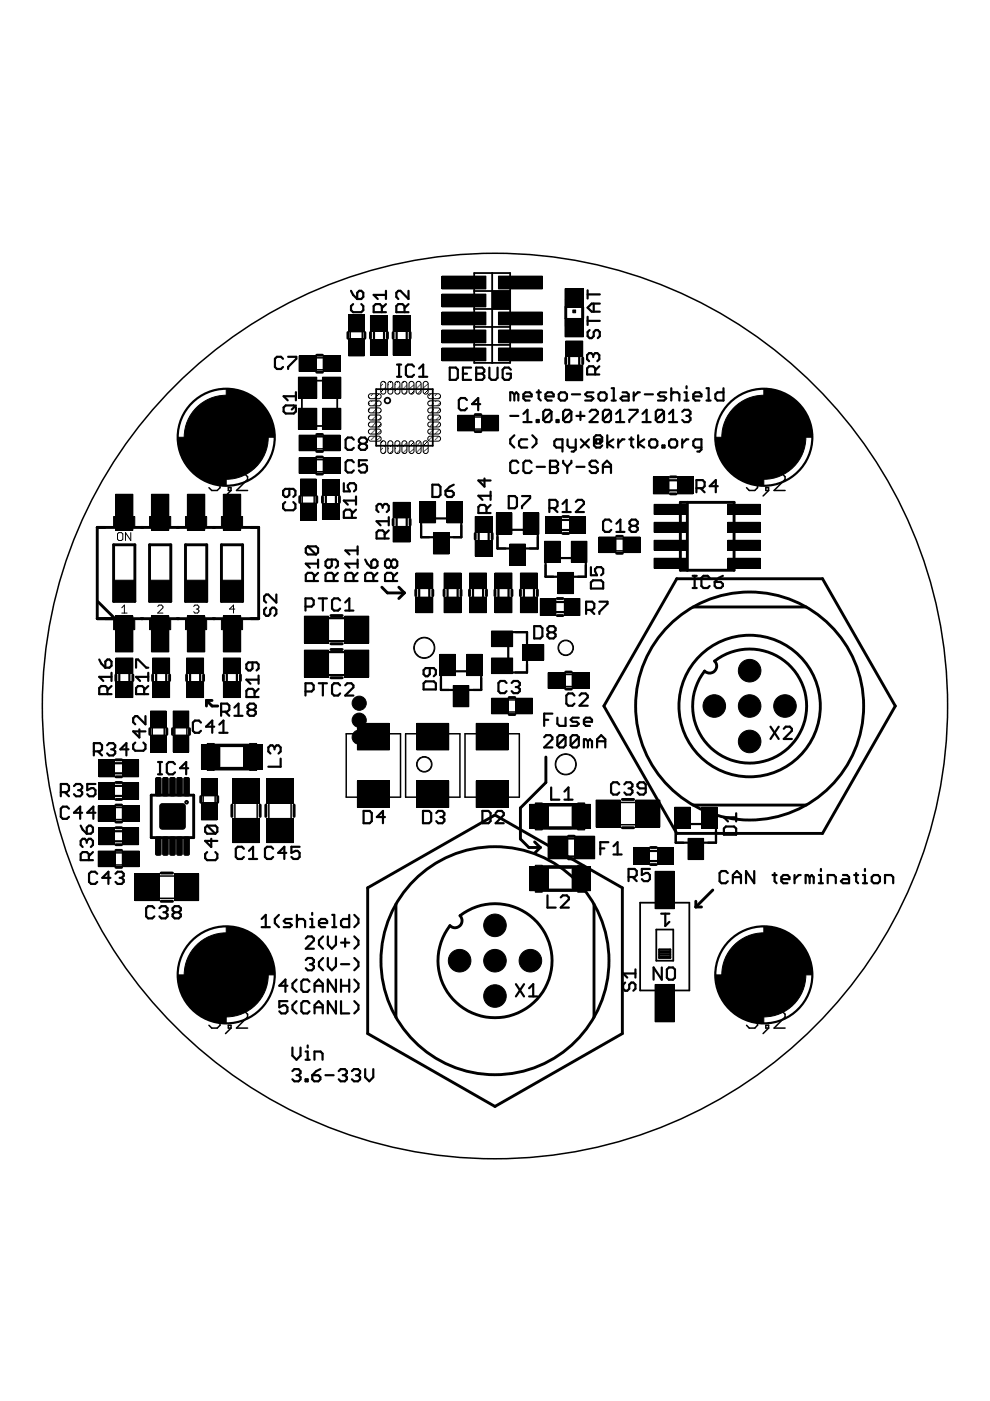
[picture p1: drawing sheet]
<svg xmlns="http://www.w3.org/2000/svg" width="210mm" height="297mm" viewBox="0 0 210 297" stroke-linecap="round" stroke-linejoin="round" font-family="sans-serif">
<g fill="#000" stroke="#000" stroke-width=".21">
<path d="M37.8 92.7h7.4a2.71 2.71 0 0 0 2.8 2.8v7.4a10.2 10.2 0 0 1-10.2-10.2z" fill-rule="evenodd"/>
<path d="M48 82.5a10.2 10.2 0 0 1 10.2 10.2h-7.5a2.75 2.75 0 0 0-2.7-2.7z" fill-rule="evenodd"/>
<path d="M78.4 83.6l1.9-.1a.53 .53 0 0 1 .5 .5 .53 .53 0 0 1-.5 .5h-1.7a.53 .53 0 0 1-.5-.4 .53 .53 0 0 1 .3-.5z" fill-rule="evenodd"/>
<path d="M78.4 85.1l1.9-.1a.53 .53 0 0 1 .5 .5 .53 .53 0 0 1-.5 .5h-1.7a.53 .53 0 0 1-.5-.4 .53 .53 0 0 1 .3-.5z" fill-rule="evenodd"/>
<path d="M78.4 86.6l1.9-.1a.53 .53 0 0 1 .5 .5 .53 .53 0 0 1-.5 .5h-1.7a.53 .53 0 0 1-.5-.4 .53 .53 0 0 1 .3-.5z" fill-rule="evenodd"/>
<path d="M78.4 88.1l1.9-.1a.53 .53 0 0 1 .5 .5 .53 .53 0 0 1-.5 .5h-1.7a.53 .53 0 0 1-.5-.3 .53 .53 0 0 1 .3-.6z" fill-rule="evenodd"/>
<path d="M78.4 89.5h1.9a.53 .53 0 0 1 .5 .5 .53 .53 0 0 1-.5 .5h-1.7a.53 .53 0 0 1-.5-.4 .53 .53 0 0 1 .3-.6z" fill-rule="evenodd"/>
<path d="M78.4 91h1.9a.53 .53 0 0 1 .5 .5 .53 .53 0 0 1-.5 .5h-1.7a.53 .53 0 0 1-.5-.4 .53 .53 0 0 1 .3-.6z" fill-rule="evenodd"/>
<path d="M78.4 92.5h1.9a.53 .53 0 0 1 .5 .5 .53 .53 0 0 1-.5 .5h-1.7a.53 .53 0 0 1-.5-.4 .53 .53 0 0 1 .3-.6z" fill-rule="evenodd"/>
<path d="M80.8 93.7a.53 .53 0 0 1 .6-.2 .53 .53 0 0 1 .4 .5v1.6a.53 .53 0 0 1-.5 .6 .53 .53 0 0 1-.6-.6z" fill-rule="evenodd"/>
<path d="M80.8 81.1a.53 .53 0 0 1 .6-.2 .53 .53 0 0 1 .4 .5v1.7a.53 .53 0 0 1-.5 .5 .53 .53 0 0 1-.6-.5z" fill-rule="evenodd"/>
<path d="M82.3 93.7a.53 .53 0 0 1 .6-.2 .53 .53 0 0 1 .4 .5v1.6a.53 .53 0 0 1-.5 .6 .53 .53 0 0 1-.6-.6z" fill-rule="evenodd"/>
<path d="M82.3 81.1a.53 .53 0 0 1 .6-.2 .53 .53 0 0 1 .4 .5v1.7a.53 .53 0 0 1-.5 .5 .53 .53 0 0 1-.6-.5z" fill-rule="evenodd"/>
<path d="M83.8 93.7a.53 .53 0 0 1 .6-.2 .53 .53 0 0 1 .4 .5v1.6a.53 .53 0 0 1-.5 .6 .53 .53 0 0 1-.6-.6z" fill-rule="evenodd"/>
<path d="M83.8 81.1a.53 .53 0 0 1 .6-.2 .53 .53 0 0 1 .4 .5v1.7a.53 .53 0 0 1-.5 .5 .53 .53 0 0 1-.6-.5z" fill-rule="evenodd"/>
<path d="M85.3 93.7a.53 .53 0 0 1 .6-.2 .53 .53 0 0 1 .4 .5v1.6a.53 .53 0 0 1-.6 .6 .53 .53 0 0 1-.5-.6z" fill-rule="evenodd"/>
<path d="M85.3 81.1a.53 .53 0 0 1 .6-.2 .53 .53 0 0 1 .4 .5v1.7a.53 .53 0 0 1-.6 .5 .53 .53 0 0 1-.5-.5z" fill-rule="evenodd"/>
<path d="M86.8 93.7a.53 .53 0 0 1 .6-.2 .53 .53 0 0 1 .4 .5v1.6a.53 .53 0 0 1-.6 .6 .53 .53 0 0 1-.5-.6z" fill-rule="evenodd"/>
<path d="M86.8 81.1a.53 .53 0 0 1 .6-.2 .53 .53 0 0 1 .4 .5v1.7a.53 .53 0 0 1-.6 .5 .53 .53 0 0 1-.5-.5z" fill-rule="evenodd"/>
<path d="M88.3 93.7a.53 .53 0 0 1 .6-.2 .53 .53 0 0 1 .4 .5v1.6a.53 .53 0 0 1-.5 .6 .53 .53 0 0 1-.6-.6z" fill-rule="evenodd"/>
<path d="M88.3 81.1a.53 .53 0 0 1 .6-.2 .53 .53 0 0 1 .4 .5v1.7a.53 .53 0 0 1-.5 .5 .53 .53 0 0 1-.6-.5z" fill-rule="evenodd"/>
<path d="M89.8 93.7a.53 .53 0 0 1 .6-.2 .53 .53 0 0 1 .4 .5v1.6a.53 .53 0 0 1-.5 .6 .53 .53 0 0 1-.6-.6z" fill-rule="evenodd"/>
<path d="M89.8 81.1a.53 .53 0 0 1 .6-.2 .53 .53 0 0 1 .4 .5v1.7a.53 .53 0 0 1-.5 .5 .53 .53 0 0 1-.6-.5z" fill-rule="evenodd"/>
<path d="M91 92.5h1.9a.53 .53 0 0 1 .5 .5 .53 .53 0 0 1-.5 .5h-1.7a.53 .53 0 0 1-.5-.4 .53 .53 0 0 1 .3-.6z" fill-rule="evenodd"/>
<path d="M91 91h1.9a.53 .53 0 0 1 .5 .5 .53 .53 0 0 1-.5 .5h-1.7a.53 .53 0 0 1-.5-.4 .53 .53 0 0 1 .3-.6z" fill-rule="evenodd"/>
<path d="M91 89.5h1.9a.53 .53 0 0 1 .5 .5 .53 .53 0 0 1-.5 .5h-1.7a.53 .53 0 0 1-.5-.4 .53 .53 0 0 1 .3-.6z" fill-rule="evenodd"/>
<path d="M91 88.1l1.9-.1a.53 .53 0 0 1 .5 .5 .53 .53 0 0 1-.5 .5h-1.7a.53 .53 0 0 1-.5-.3 .53 .53 0 0 1 .3-.6z" fill-rule="evenodd"/>
<path d="M91 86.6l1.9-.1a.53 .53 0 0 1 .5 .5 .53 .53 0 0 1-.5 .5h-1.7a.53 .53 0 0 1-.5-.4 .53 .53 0 0 1 .3-.5z" fill-rule="evenodd"/>
<path d="M91 85.1l1.9-.1a.53 .53 0 0 1 .5 .5 .53 .53 0 0 1-.5 .5h-1.7a.53 .53 0 0 1-.5-.4 .53 .53 0 0 1 .3-.5z" fill-rule="evenodd"/>
<path d="M91 83.6l1.9-.1a.53 .53 0 0 1 .5 .5 .53 .53 0 0 1-.5 .5h-1.7a.53 .53 0 0 1-.5-.4 .53 .53 0 0 1 .3-.5z" fill-rule="evenodd"/>
<path d="M151.7 92.7h7.5a2.75 2.75 0 0 0 2.7 2.8v7.4a10.2 10.2 0 0 1-10.2-10.2z" fill-rule="evenodd"/>
<path d="M161.9 82.5a10.2 10.2 0 0 1 10.2 10.2h-7.4a2.75 2.75 0 0 0-2.8-2.7z" fill-rule="evenodd"/>
<path d="M33 165l.9-.2 .3 .3v3.3l-.3 .3h-.8l-.1-.3z" fill-rule="evenodd"/>
<path d="M33 177.6l.9-.2 .3 .3v3.3l-.3 .3h-.8l-.1-.3z" fill-rule="evenodd"/>
<path d="M34.1 170.5l4.6-.1 .5 .3 .1 4.6-.3 .4-4.6 .1-.5-.3v-4.6z" fill-rule="evenodd"/>
<path d="M34.5 165l.9-.2 .3 .3v3.3l-.3 .3h-.8l-.1-.3z" fill-rule="evenodd"/>
<path d="M34.5 177.6l.9-.2 .3 .3v3.3l-.3 .3h-.8l-.1-.3z" fill-rule="evenodd"/>
<path d="M36 165l.9-.2 .3 .3v3.3l-.3 .3h-.8l-.1-.3z" fill-rule="evenodd"/>
<path d="M36 177.6l.9-.2 .3 .3v3.3l-.3 .3h-.8l-.1-.3z" fill-rule="evenodd"/>
<path d="M37.5 165l.9-.2 .3 .3v3.3l-.3 .3h-.8l-.1-.3z" fill-rule="evenodd"/>
<path d="M37.5 177.6l.9-.2 .3 .3v3.3l-.3 .3h-.8l-.1-.3z" fill-rule="evenodd"/>
<path d="M39 165l.9-.2 .3 .3v3.3l-.3 .3h-.8l-.1-.3z" fill-rule="evenodd"/>
<path d="M39 177.6l.9-.2 .3 .3v3.3l-.3 .3h-.8l-.1-.3z" fill-rule="evenodd"/>
<path d="M37.8 206.7h7.4a2.71 2.71 0 0 0 2.8 2.7v7.5a10.2 10.2 0 0 1-10.2-10.2z" fill-rule="evenodd"/>
<path d="M48 196.5a10.2 10.2 0 0 1 10.2 10.2h-7.5a2.75 2.75 0 0 0-2.7-2.8z" fill-rule="evenodd"/>
<path d="M151.7 206.7h7.5a2.75 2.75 0 0 0 2.7 2.7v7.5a10.2 10.2 0 0 1-10.2-10.2z" fill-rule="evenodd"/>
<path d="M161.9 196.5a10.2 10.2 0 0 1 10.2 10.2h-7.4a2.75 2.75 0 0 0-2.8-2.8z" fill-rule="evenodd"/>
<circle cx="48" cy="92.7" r="8.9"/>
<circle cx="161.9" cy="92.7" r="8.9"/>
<circle cx="90" cy="137.4" r="2.24"/>
<circle cx="120" cy="137.4" r="1.65"/>
<circle cx="76.2" cy="149.1" r="1.5"/>
<circle cx="76.2" cy="156.3" r="1.5"/>
<circle cx="76.2" cy="152.7" r="1.5"/>
<circle cx="151.4" cy="149.7" r="2.39"/>
<circle cx="158.9" cy="149.7" r="2.39"/>
<circle cx="158.9" cy="157.2" r="2.39"/>
<circle cx="158.9" cy="142.2" r="2.39"/>
<circle cx="166.4" cy="149.7" r="2.39"/>
<circle cx="90" cy="162.1" r="1.65"/>
<circle cx="120" cy="162.1" r="2.24"/>
<circle cx="104.9" cy="196.2" r="2.39"/>
<circle cx="48" cy="206.7" r="8.9"/>
<circle cx="97.5" cy="203.7" r="2.39"/>
<circle cx="104.9" cy="211.2" r="2.39"/>
<circle cx="104.9" cy="203.7" r="2.39"/>
<circle cx="112.5" cy="203.7" r="2.39"/>
<circle cx="161.9" cy="206.7" r="8.9"/>
</g>
<g fill="#000" stroke="#000" stroke-width=".21">
<path d="M93.7 58.5h9.3v2.8h-9.3zM105.7 58.5h9.3v2.8h-9.3zM63.3 80h3.9v4.5h-3.9zM63.4 75.5h3.6v3.3h-3.6zM65.3 75.7h1.5v2.8h-1.5zM68.4 80h3.9v4.5h-3.9zM68.5 75.5h3.6v3.3h-3.6zM68.8 75.7h1.5v2.8h-1.5zM73.9 71.9h3.3v3.6h-3.3zM73.9 66.8h3.3v3.6h-3.3zM74.1 72.1h2.9v1.5h-2.9zM74.1 68.6h2.9v1.5h-2.9z"/>
<path d="M78.5 72h3.6v3.3h-3.6zM78.5 66.9h3.6v3.3h-3.6zM79.1 68.6h2.5v1.2h-2.5zM79.1 72.4h2.5v1.2h-2.5zM83.4 66.9h3.6v3.3h-3.6zM83.4 72h3.6v3.3h-3.6zM83.9 72.4h2.5v1.2h-2.5zM83.9 68.6h2.5v1.2h-2.5zM93.7 73.8h9.3v2.7h-9.3zM93.7 70h9.3v2.7h-9.3zM93.7 66.2h9.3v2.7h-9.3zM93.7 62.4h9.3v2.7h-9.3z"/>
<path d="M104.4 61.7h3.8v3.8h-3.8zM105.7 73.8h9.3v2.7h-9.3zM105.7 70h9.3v2.7h-9.3zM105.7 66.2h9.3v2.7h-9.3zM119.8 61.2h3.9v3.9h-3.9zM119.8 67.5h3.9v3.9h-3.9zM119.9 67.8h.9v1.5h-.9zM119.9 63.3h.9v.2h-.9zM120 77.4h3.5v3.3h-3.5zM120 72.3h3.5v3.3h-3.5zM120 63.9h.8v.9h-.8zM120.5 74h2.5v1.2h-2.5z"/>
<path d="M120.5 77.8h2.5v1.2h-2.5zM120.8 64.1h.4v.7h-.4zM120.8 67.8h.4v.8h-.4zM121.2 64.3h1.1v.5h-1.1zM121.2 67.8h1.1v.5h-1.1zM121.5 65.7h.5v.6h-.5zM122.3 64.1h.4v.7h-.4zM122.3 67.8h.4v.8h-.4zM122.6 63.3h1v1.5h-1zM122.6 67.8h1v1.5h-1zM63.3 86.6h3.9v4.5h-3.9zM63.4 97h3.6v3.4h-3.6z"/>
<path d="M63.4 92.3h3.6v3.3h-3.6zM65.3 92.5h1.4v2.8h-1.4zM65.3 97.3h1.5v2.8h-1.5zM68.4 86.6h3.9v4.5h-3.9zM68.5 97h3.6v3.4h-3.6zM68.5 92.3h3.6v3.3h-3.6zM68.7 92.5h1.5v2.8h-1.5zM68.8 97.3h1.5v2.8h-1.5zM97 88.1h3.6v3.3h-3.6zM98.8 88.3h1.5v2.8h-1.5zM102.1 88.1h3.6v3.3h-3.6zM102.4 88.3h1.4v2.8h-1.4z"/>
<path d="M24.1 109.5h4.5v2.3h-4.5zM24.5 104.8h3.7v7.6h-3.7zM25.6 106.7h1.5v2.8h-1.5zM31.7 109.5h4.5v2.3h-4.5zM32.1 104.8h3.7v7.6h-3.7zM33.2 106.7h1.5v2.8h-1.5zM39.3 109.5h4.5v2.3h-4.5zM39.7 104.8h3.7v7.6h-3.7zM40.8 106.7h1.5v2.8h-1.5zM46.9 109.5h4.5v2.3h-4.5zM47.3 104.8h3.7v7.6h-3.7zM48.5 106.7h1.4v2.8h-1.4z"/>
<path d="M63.7 106.7h3.3v3.6h-3.3zM63.7 101.6h3.3v3.6h-3.3zM63.9 106.9h2.9v1.5h-2.9zM63.9 103.4h2.9v1.5h-2.9zM68.4 106.8h3.6v3.3h-3.6zM68.4 101.7h3.6v3.3h-3.6zM68.9 103.4h2.6v1.2h-2.6zM68.9 107.2h2.6v1.2h-2.6zM83.4 111.6h3.6v3.3h-3.6zM83.4 106.5h3.6v3.3h-3.6zM83.9 108.2h2.5v1.2h-2.5zM83.9 112h2.5v1.2h-2.5z"/>
<path d="M89 106.4h3.4v4.4h-3.4zM90.1 108h1.3v1.8h-1.3zM91.9 113h3.3v4.5h-3.3zM92.9 114h1.3v1.8h-1.3zM94.7 106.4h3.3v4.4h-3.3zM95.7 108h1.3v1.8h-1.3zM100.8 114.6h3.6v3.3h-3.6zM100.8 109.5h3.6v3.3h-3.6zM101.3 111.2h2.5v1.2h-2.5zM101.3 115h2.5v1.2h-2.5zM105.2 108.8h3.3v4.4h-3.3zM106.3 110.4h1.3v1.8h-1.3z"/>
<path d="M108.1 115.4h3.3v4.4h-3.3zM109.1 116.4h1.3v1.8h-1.3zM111 108.8h3.3v4.4h-3.3zM111.9 110.4h1.3v1.8h-1.3zM115.4 114.8h3.3v4.5h-3.3zM115.7 109.5h3.3v3.6h-3.3zM116.5 116.4h1.3v1.8h-1.3zM117.4 110h1.3v2.6h-1.3zM120.8 109.5h3.3v3.6h-3.3zM121.1 114.8h3.3v4.5h-3.3zM121.2 110h1.3v2.6h-1.3zM122.1 116.4h1.3v1.8h-1.3z"/>
<path d="M127 113.9h3.6v3.3h-3.6zM128.9 114.1h1.4v2.8h-1.4zM132.1 113.9h3.6v3.3h-3.6zM132.4 114.1h1.5v2.8h-1.5zM138.5 101.1h3.3v3.6h-3.3zM138.7 110.7h6.9v2.2h-6.9zM138.7 106.9h6.9v2.2h-6.9zM138.7 114.6h6.9v2.1h-6.9zM138.7 118.4h6.9v2.1h-6.9zM140.2 101.6h1.3v2.6h-1.3zM140.6 107.3h3.3v1.4h-3.3zM140.6 111.1h3.3v1.4h-3.3z"/>
<path d="M140.6 114.9h3.3v1.5h-3.3zM140.6 118.7h3.3v1.5h-3.3zM143.6 101.1h3.3v3.6h-3.3zM144 101.6h1.3v2.6h-1.3zM154.3 110.7h6.9v2.2h-6.9zM154.3 106.9h6.9v2.2h-6.9zM154.3 114.6h6.9v2.1h-6.9zM154.3 118.4h6.9v2.1h-6.9zM155.9 118.7h3.3v1.5h-3.3zM155.9 114.9h3.3v1.5h-3.3zM155.9 111.1h3.3v1.4h-3.3zM155.9 107.3h3.3v1.4h-3.3z"/>
<path d="M24.1 123h4.5v4.5h-4.5zM24.1 131.3h4.5v2.2h-4.5zM24.5 130.6h3.7v7.6h-3.7zM24.6 139.5h3.6v3.3h-3.6zM25.6 133.5h1.5v2.9h-1.5zM31.7 123h4.5v4.5h-4.5zM31.7 131.3h4.5v2.2h-4.5zM32.1 130.6h3.7v7.6h-3.7zM32.4 139.5h3.6v3.3h-3.6zM33.2 133.5h1.5v2.9h-1.5zM39.3 123h4.5v4.5h-4.5zM39.3 131.3h4.5v2.2h-4.5z"/>
<path d="M39.6 139.5h3.6v3.3h-3.6zM39.7 130.6h3.7v7.6h-3.7zM40.8 133.5h1.5v2.9h-1.5zM46.9 123h4.5v4.5h-4.5zM46.9 131.3h4.5v2.2h-4.5zM47.3 130.6h3.7v7.6h-3.7zM47.4 139.5h3.6v3.3h-3.6zM48.5 133.5h1.4v2.9h-1.4zM64.5 130.6h5.2v5.8h-5.2zM64.5 137.8h5.2v5.8h-5.2zM66.3 130.9h2.2v5.2h-2.2zM66.3 138.1h2.2v5.2h-2.2z"/>
<path d="M73.1 130.6h5.1v5.8h-5.1zM73.1 137.8h5.1v5.8h-5.1zM74.2 130.9h2.2v5.2h-2.2zM74.2 138.1h2.2v5.2h-2.2zM88.2 121.5h3.6v3.3h-3.6zM88.2 126.6h3.6v3.3h-3.6zM88.7 127h2.5v1.2h-2.5zM88.7 123.2h2.5v1.2h-2.5zM93.3 138.7h3.3v4.5h-3.3zM94.1 121.5h3.6v3.3h-3.6zM94.1 126.6h3.6v3.3h-3.6zM94.7 127h2.5v1.2h-2.5z"/>
<path d="M94.7 123.2h2.5v1.2h-2.5zM99 138.7h3.3v4.5h-3.3zM99.5 121.5h3.6v3.3h-3.6zM99.5 126.6h3.6v3.3h-3.6zM100.1 127h2.5v1.2h-2.5zM100.1 123.2h2.5v1.2h-2.5zM104.2 139.5h4.5v3.3h-4.5zM104.2 133.8h4.5v3.3h-4.5zM104.9 121.5h3.6v3.3h-3.6zM104.9 126.6h3.6v3.3h-3.6zM105.5 127h2.5v1.2h-2.5zM105.5 123.2h2.5v1.2h-2.5z"/>
<path d="M105.9 134.8h1.7v1.4h-1.7zM110.3 121.5h3.6v3.3h-3.6zM110.3 126.6h3.6v3.3h-3.6zM110.8 136.7h4.5v3.3h-4.5zM110.8 127h2.6v1.2h-2.6zM110.8 123.2h2.6v1.2h-2.6zM111.9 137.6h1.7v1.4h-1.7zM114.6 126.9h3.3v3.6h-3.3zM116.2 127.4h1.3v2.6h-1.3zM118.3 121.4h3.3v4.5h-3.3zM119.3 122.4h1.3v1.8h-1.3zM119.7 126.9h3.3v3.6h-3.3z"/>
<path d="M120 127.4h1.3v2.6h-1.3zM24.6 144.6h3.6v3.3h-3.6zM25.1 141.2h2.6v1.2h-2.6zM25.1 145h2.6v1.2h-2.6zM31.9 155.9h3.3v3.5h-3.3zM31.9 150.7h3.3v3.6h-3.3zM32.1 156.1h2.9v1.5h-2.9zM32.1 152.6h2.9v1.5h-2.9zM32.4 144.6h3.6v3.3h-3.6zM32.9 141.2h2.6v1.2h-2.6zM32.9 145h2.6v1.2h-2.6zM36.7 155.9h3.3v3.5h-3.3z"/>
<path d="M36.7 150.7h3.3v3.6h-3.3zM36.9 156.1h2.9v1.5h-2.9zM36.9 152.6h2.9v1.5h-2.9zM39.6 144.6h3.6v3.3h-3.6zM40.1 141.2h2.6v1.2h-2.6zM40.1 145h2.6v1.2h-2.6zM42.7 157.9h3.9v5.2h-3.9zM43.9 157.6h1.5v5.7h-1.5zM47.4 144.6h3.6v3.3h-3.6zM47.9 141.2h2.6v1.2h-2.6zM47.9 145h2.6v1.2h-2.6zM51.7 157.9h3.9v5.2h-3.9z"/>
<path d="M52.9 157.6h1.5v5.7h-1.5zM75.8 153.4h6.7v5.6h-6.7zM75.9 153.9h6.6v1.7h-6.6zM88.4 153.4h6.7v5.6h-6.7zM88.5 153.9h6.6v1.7h-6.6zM94.3 140.4h1.3v1.8h-1.3zM96.1 145.4h3.3v4.4h-3.3zM97.1 146.5h1.3v1.7h-1.3zM99.9 140.4h1.3v1.8h-1.3zM101 153.4h6.7v5.6h-6.7zM101 153.9h6.7v1.7h-6.7zM104.2 148h3.6v3.3h-3.6z"/>
<path d="M105.9 140.4h1.7v1.4h-1.7zM106 148.3h1.5v2.8h-1.5zM109.3 148h3.6v3.3h-3.6zM109.6 148.3h1.4v2.8h-1.4zM116.2 142.6h3.6v3.3h-3.6zM118 142.9h1.5v2.8h-1.5zM121.3 142.6h3.6v3.3h-3.6zM121.5 142.9h1.5v2.8h-1.5zM20.8 170.8h3.6v3.3h-3.6zM21 161.1h3.3v3.6h-3.3zM21 165.9h3.3v3.6h-3.3zM21 175.5h3.3v3.6h-3.3z"/>
<path d="M22.6 161.6h1.3v2.6h-1.3zM22.6 166.4h1.3v2.6h-1.3zM22.6 176h1.3v2.6h-1.3zM22.7 171.1h1.5v2.8h-1.5zM25.9 170.8h3.6v3.3h-3.6zM26.1 161.1h3.3v3.6h-3.3zM26.1 165.9h3.3v3.6h-3.3zM26.1 175.5h3.3v3.6h-3.3zM26.2 171.1h1.4v2.8h-1.4zM26.5 161.6h1.2v2.6h-1.2zM26.5 166.4h1.2v2.6h-1.2zM26.5 176h1.2v2.6h-1.2z"/>
<path d="M42.7 170.2h3.3v3.6h-3.3zM42.7 165.1h3.3v3.6h-3.3zM42.9 170.5h2.9v1.5h-2.9zM42.9 167h2.9v1.5h-2.9zM49.3 165.1h5.7v5.2h-5.7zM49.3 173.5h5.7v5.1h-5.7zM49.6 166.8h5.1v2.2h-5.1zM49.6 174.8h5.1v2.2h-5.1zM56.5 165.1h5.7v5.2h-5.7zM56.5 173.5h5.7v5.1h-5.7zM56.8 166.8h5.1v2.2h-5.1zM56.8 174.8h5.1v2.2h-5.1z"/>
<path d="M75.8 165.6h6.7v5.6h-6.7zM75.9 169h6.6v1.7h-6.6zM88.4 165.6h6.7v5.6h-6.7zM88.5 169h6.6v1.7h-6.6zM101 165.6h6.7v5.6h-6.7zM101 169h6.7v1.7h-6.7zM112.3 170.5h3.9v5.2h-3.9zM113.5 170.2h1.5v5.8h-1.5zM116.2 177.3h4.2v4.8h-4.2zM117.9 177.6h2v4.2h-2zM121.3 170.5h3.9v5.2h-3.9zM121.9 177.3h4.2v4.8h-4.2z"/>
<path d="M122.4 177.6h1.9v4.2h-1.9zM122.5 170.2h1.5v5.8h-1.5zM126.4 169.6h5.1v5.7h-5.1zM128 170h2.3v5h-2.3zM134.3 179.7h3.3v3.6h-3.3zM134.8 169.6h5.1v5.7h-5.1zM136 169.9h2.2v5.1h-2.2zM139.4 179.7h3.3v3.6h-3.3zM143 171.2h3.3v4.4h-3.3zM144 172.8h1.4v1.8h-1.4zM145.9 177.8h3.3v4.4h-3.3zM146.9 178.8h1.3v1.8h-1.3z"/>
<path d="M148.7 171.2h3.3v4.4h-3.3zM149.7 172.8h1.3v1.8h-1.3zM20.8 180.4h3.6v3.3h-3.6zM22.7 180.7h1.5v2.8h-1.5zM25.9 180.4h3.6v3.3h-3.6zM26.2 180.7h1.5v2.8h-1.5zM28.6 185.2h5.1v5.7h-5.1zM30.3 185.5h2.2v5.1h-2.2zM37 185.2h5.1v5.7h-5.1zM38.2 185.5h2.3v5.1h-2.3zM112.3 183.7h3.9v5.1h-3.9zM113.5 183.5h1.5v5.7h-1.5z"/>
<path d="M121.3 183.7h3.9v5.1h-3.9zM122.5 183.5h1.5v5.7h-1.5zM136 180.2h1.2v2.6h-1.2zM138.9 184.7h4.1v8h-4.1zM139.8 180.2h1.3v2.6h-1.3zM138.9 208.7h4.1v7.9h-4.1z"/>
</g>
<g fill="none" stroke="#000" stroke-width=".61">
<path d="M67.2 75.3h1.2M67.2 78.9h1.2M73.8 70.5v1.2M77.4 70.5v1.2M78.5 70.5v1.2M82.1 70.5v1.2M83.4 70.5v1.2M87 70.5v1.2M120 65.1v2.4M120 75.9v1.2M123.5 65.1v2.4M123.5 75.9v1.2"/>
<path d="M67.2 96.9h1.2M67.2 92.1h1.2M67.2 95.7h1.2M100.8 87.9h1.2M100.8 91.5h1.2M20.6 111.8h34.2v19.4h-34.2zM24.1 115.5h4.5v12h-4.5zM31.7 115.5h4.5v12h-4.5zM39.3 115.5h4.5v12h-4.5zM46.9 115.5h4.5v12h-4.5zM63.6 105.3v1.2M67.2 105.3v1.2"/>
<path d="M67.2 100.5h1.2M68.4 105.3v1.2M72 105.3v1.2M83.4 110.1v1.2M87 110.1v1.2M100.8 113.1v1.2M104.4 113.1v1.2M119.3 109.5h1.2M119.3 113.1h1.2M130.7 113.7h1.3M130.7 117.3h1.3M142.1 101.1h1.2"/>
<path d="M142.1 104.7h1.2M144.3 106.5h11.3v14.4h-11.3zM145.7 106.5v14.4M20.7 127.5l3.7 3.7M70.2 130.5h2.4M70.2 137.7h2.4M70.2 136.5h2.4M81 124.5l1.1 1.2h3.6M84.6 124.5l1.1 1.2M85.7 125.7l-1.1 1.2M88.2 125.1v1.2M91.8 125.1v1.2"/>
<path d="M94.1 125.1v1.2M97.7 125.1v1.2M99.5 125.1v1.2M103.1 125.1v1.2M104.9 125.1v1.2M108.5 125.1v1.2M110.3 125.1v1.2M113.9 125.1v1.2M118.2 126.9h1.1M118.2 130.5h1.1M143.5 122.7h30.9l15.4 27-15.4 27h-30.9l-15.5-27zM146.9 128.7h24"/>
<path d="M24.6 143.1v1.2M28.2 143.1v1.2M31.8 154.5v1.2M32.4 143.1v1.2M35.4 154.5v1.2M36 143.1v1.2M36.6 154.5v1.2M39.6 143.1v1.2M40.2 154.5v1.2M43.2 143.1v1.2M43.8 148.5l1.2 1.2h1.2M43.8 148.5v1.2"/>
<path d="M43.8 148.5h1.2M46.8 158.1h4.8M47.4 143.1v1.2M51 143.1v1.2M70.2 143.7h2.4M107.9 147.9h1.3M107.9 151.5h1.3M120 142.5h1.1M120 146.1h1.1M151.5 140.2a12.1 12.1 0 0 1 19.2 6.9 12.1 12.1 0 0 1-14.4 14.4 12.1 12.1 0 0 1-6.9-19.2 1.5 1.5 0 0 0 2.1 0 1.5 1.5 0 0 0 0-2.1zM24.6 169.5h1.2M24.6 175.5h1.2"/>
<path d="M24.6 170.7h1.2M24.6 179.1h1.2M24.6 174.3h1.2M24.6 165.9h1.2M24.6 161.1h1.2M24.6 164.7h1.2M32.1 168.6h9v9h-9zM42.6 168.9v1.2M46.2 168.9v1.2M46.8 162.9h4.8M49.2 170.7v2.4M55.2 170.7v2.4"/>
<path d="M56.4 170.7v2.4M62.4 170.7v2.4M113.3 178.5l1.3 1.2M114.6 179.7l-1.3 1.2M115.7 160.5v5.4l-5.4 5.4v6.6l1.8 1.8h2.5M116.4 175.5h4.7M116.4 170.7h4.7M120.5 177.3h1.3M132 169.5h2.3M132 175.5h2.3M137.9 179.7h1.2M146.9 170.7h24"/>
<path d="M24.6 183.9h1.2M24.6 180.3h1.2M34.2 191.1h2.4M34.2 185.1h2.4M78 188.2l26.9-15.4 27.1 15.4v30.9l-27.1 15.5-26.9-15.5zM83.9 191.7v24M95.4 196.3a1.5 1.5 0 0 0 2.1 0 1.5 1.5 0 0 0 0-2.2 12.1 12.1 0 0 1 19.2 7 12.1 12.1 0 0 1-14.5 14.4 12.1 12.1 0 0 1-6.8-19.2zM116.4 183.9h4.7M116.4 188.7h4.7M120.5 182.1h1.3M125.9 191.7v24M137.9 183.3h1.2"/>
<path d="M147.5 191.1v1.2M147.5 192.3h1.2M151.1 188.7l-3.6 3.6"/>
<circle cx="158.9" cy="149.7" r="15"/>
<circle cx="158.9" cy="149.7" r="24.2"/>
<circle cx="104.9" cy="203.7" r="24.2"/>
</g>
<g fill="none" stroke="#000" stroke-width=".47">
<path d="M60 76.1l-.4-.5h-.9l-.4 .5v1.7l.4 .4h.9l.4-.4M61.1 75.6h1.7v.5l-1.7 1.7v.4M74.4 61.7l.5 .8 .8 .9M74.9 64.5l-.5 .4v.9l.5 .4h1.7l.4-.4v-.9l-.4-.4M75.7 62.1l.5-.4h.4l.4 .4v.8l-.4 .5h-.9zM79.3 69.8v2.6M81 66.2v-1.3l-.5-.4h-.8l-.5 .4v1.3h2.6M81.4 69.8v2.6M81.8 64.5l-.8 .8M81.8 62.5h-2.6l.9 .9M81.8 61.7v1.7M84.1 69.8v2.6"/>
<path d="M84.2 79.9h.8M84.2 77.3h.8M84.6 77.3v2.6M85.8 66.2v-1.3l-.5-.4h-.8l-.5 .4v1.3h2.6M86.2 69.8v2.6M86.6 61.7v1.7l-1.7-1.7h-.4l-.5 .4v.8l.5 .5M86.6 64.5l-.8 .8M87.8 77.7l-.4-.4h-.9l-.4 .4v1.8l.4 .4h.9l.4-.4M88.9 79.9h1.7M88.9 78.1l.8-.8v2.6M95.4 77.9h1.2l.5 .5v1.7l-.5 .4h-1.2zM98.1 79.2h.9"/>
<path d="M99.9 77.9h-1.8v2.6h1.8M101 77.9h1.3l.4 .5v.4l-.4 .4 .4 .5v.4l-.4 .4h-1.3zM101 79.2h1.3M103.8 77.9v2.2l.4 .4h.9l.4-.4v-2.2M108.3 78.4l-.4-.5h-.9l-.4 .5v1.7l.4 .4h.9l.4-.4v-.9h-.9M120.7 75.2v2.6M122.8 75.2v2.6M124.6 61.6v1.7M124.6 67.2v1.7M124.6 68h2.6M124.6 62.4h2.6M125 70l-.4 .4v.9l.4 .4h.5l.4-.4v-.9l.4-.4h.4l.5 .4v.9l-.5 .4"/>
<path d="M125.8 75.3l-.5-.4h-.4l-.4 .4v.9l.4 .4M125.8 75.3l.4-.4h.4l.5 .4v.9l-.5 .4M125.8 75.3v.4M125.9 64.4v1.7M126.2 79.4v-1.3l-.4-.4h-.9l-.4 .4v1.3h2.6M127.1 77.7l-.9 .8M127.2 64.4h-1.7l-.9 .8 .9 .9h1.7M60.1 86.4l.5-.4h1.7l.4 .4v.8l-.4 .5h-1.7l-.5-.5zM62.7 83.1v1.8M62.7 86l-.8 .8M62.7 84h-2.6l.9 .9M75 98l-.4-.4h-.9l-.4 .4v1.7l.4 .5h.9l.4-.5"/>
<path d="M75 93.2l-.4-.4h-.9l-.4 .4v1.8l.4 .4h.9l.4-.4M76.5 94.1l-.4-.5v-.4l.4-.4h.9l.4 .4v.4l-.4 .5M76.5 94.1l-.4 .4v.5l.4 .4h.9l.4-.4v-.5l-.4-.4M76.5 94.1h.9M77.8 97.6h-1.7v1.3l.9-.5h.4l.4 .5v.8l-.4 .5h-.9l-.4-.5M99 84.8l-.4-.4h-.9l-.4 .4v1.8l.4 .4h.9l.4-.4M101.8 85.7h-1.7l1.3-1.3v2.6M108.2 88.2h1.7M109.1 83.6l-.5-.4h-.4v1.7M109.1 92.3l-.9 .9v.8l.9 .9M109.1 83.6v1.3M109.1 83.6l.4-.4 .4 .4v1.3"/>
<path d="M109.9 98.1l-.4-.4h-.9l-.4 .4v1.7l.4 .5h.9l.4-.5M111 84.1h1.7v-.5l-.4-.4h-.9l-.4 .4v.9l.4 .4h.9M111 87.8l.8-.9v2.6M111 89.5h1.7M111.8 93.2h-1.3l-.5 .4v.8l.5 .5h1.3M112.7 98.1l-.4-.4h-.9l-.4 .4v1.7l.4 .5h.9l.4-.5M112.9 92.3l.8 .9v.8l-.8 .9M113.8 83.2h.9M113.8 89h.4v.5h-.4zM113.8 99h1.7M114.2 82.7v1.8l.5 .4M115.7 84.1h1.7v-.5l-.4-.4h-.9l-.4 .4v.9l.4 .4h.9"/>
<path d="M116.6 97.7h1.3l.4 .4v.5l-.4 .4 .4 .4v.4l-.4 .5h-1.3zM116.6 99h1.3M116.9 87.3v1.7l-.4 .5h-.9l-.4-.5M116.9 87.3l-.4-.4h-.9l-.4 .4v1.7M116.9 87.3l-1.7 1.7M118 89h.4v.5h-.4zM118.5 83.6l.4-.4h.9l.4 .4v.9l-.4 .4h-.9l-.4-.4zM119.3 94.9h-1.3l-.5-.5v-.8l.5-.4h1.3v2.5M119.4 97.7v.4l.9 .9M120.3 99v1.3M120.3 93.2v1.2l.5 .5h1.3M121.1 87.3v1.7l-.4 .5h-.9l-.4-.5"/>
<path d="M121.1 87.3l-.4-.4h-.9l-.4 .4v1.7M121.1 97.7v.4l-.8 .9M121.1 87.3l-1.7 1.7M121.3 83.6h1.7M122.1 93.2v2.1l-.5 .4h-.4M122.2 88.2h1.7M122.2 99h1.7M123.1 87.3v1.7M123.1 93.2l1.8 1.7M124.9 93.2l-1.8 1.7M125 87.3l.5-.4h.8l.4 .4v.5l-1.7 1.7h1.7M125.8 83.2h-1.3l-.4 .4 .4 .5h.9l.4 .4-.4 .4h-1.3"/>
<path d="M126.4 93.2h.9v.8h-.9zM126.7 98.1l-.4-.4h-.8l-.5 .4v.5l.5 .4h.8l.4 .4v.4l-.4 .5h-.8l-.5-.5M127.3 94l.4-.4v-.9l-.4-.4h-.9l-.5 .4v1.7l.5 .5h.9l.4-.5M127.3 83.2h.9l.4 .4v.9l-.4 .4h-.9l-.4-.4v-.9zM127.8 99h1.7M128.8 92.3v2.6M129.5 87.3v1.7l-.4 .5h-.9l-.4-.5M129.5 87.3l-.4-.4h-.9l-.4 .4v1.7M129.5 87.3l-1.7 1.7M129.7 84.9h.9M129.7 82.3h.4v2.6M130 93.2l-1.2 .8 1.2 .9"/>
<path d="M130.6 89.5h1.8M130.6 87.8l.9-.9v2.6M131.1 93.2v1.7M132 83.2h.9l.4 .4v1.3h-1.3l-.4-.4 .4-.4h1.3M132.4 93.2h-.4l-.9 .8M133.4 86.9h1.8v.4l-1.8 1.7v.5M133.4 93.2h.9M133.9 92.7v1.7l.4 .5M134.4 83.2v1.7M135.3 92.3v2.6M135.7 83.2h-.5l-.8 .9M136.2 89.5h1.8"/>
<path d="M136.2 87.8l.9-.9v2.6M136.6 93.2l-1.3 .8 1.3 .9M136.7 83.6h1.7M138.1 93.2h.8l.5 .4v.8l-.5 .5h-.8l-.5-.5v-.8zM140.4 94.4h.5v.5h-.5zM140.8 87.3v1.7l-.5 .5h-.8l-.5-.5M140.8 87.3l-.5-.4h-.8l-.5 .4v1.7M140.8 87.3l-1.8 1.7M141.2 83.2h-1.2l-.5 .4 .5 .5h.8l.4 .4-.4 .4h-1.3M141.9 89.5h1.7M141.9 87.8l.8-.9v2.6M141.9 93.6l.4-.4h.9l.4 .4v.8l-.4 .5h-.9l-.4-.5z"/>
<path d="M142.3 83.6l.4-.4h.9l.4 .4v1.3M142.3 82.3v2.6M144.7 87.3l.4-.4h.8l.5 .4v.5l-.5 .4M144.7 93.2v1.7M145.1 83.2h.5v1.7M145.1 84.9h.9M145.5 88.2h.4M145.6 81.9v.4M145.9 88.2l.5 .4v.4l-.5 .5h-.8l-.4-.5M145.9 93.2h-.4l-.8 .8M147 84.1h1.7v-.5l-.4-.4h-.9l-.4 .4v.9l.4 .4h.9M148.7 94.9h-1.3l-.4-.5v-.8l.4-.4h1.3v2.1l-.4 .4h-.5"/>
<path d="M149.8 84.9h.9M149.8 82.3h.4v2.6M153.4 82.3v2.6h-1.3l-.4-.4v-.9l.4-.4h1.3M60.5 106.4l-.5 .5v.9l.5 .4h1.7l.4-.4v-.9l-.4-.5M61.3 103.7v1.2l-.4 .5h-.4l-.5-.5v-.8l.5-.4h1.7l.4 .4v.8l-.4 .5M65.3 115.8l-.5 .5v.8l.5 .5h1.7M65.3 115.8h1.7l.4 .5v.8l-.4 .5M65.3 115.8l1.7 1.8M67.4 119.5h-2.6l.9 .9M67.4 118.6v1.8M69.1 104.6v2.6M70.3 118.6v1.4l-.4 .4h-.4l-.5-.4v-.9l.5-.5h1.7l.4 .5v.9l-.4 .4"/>
<path d="M71.2 104.6v2.6M72.9 102.4v1.8h1.3l-.5-.9v-.4l.5-.5h.9l.4 .5v.9l-.4 .4M74.6 109.8v-1.3l-.4-.4h-.9l-.4 .4v1.3h2.6M75.5 108.1l-.9 .8M75.5 106.1h-2.6l.8 .9M75.5 105.3v1.7M75.8 119.5h-2.6l.9 .9M75.8 115.8v1.8M75.8 118.6v1.8M75.8 116.7h-2.6l.9 .9M77.4 118.6l.5 .9 .8 .9M78.7 119.1l.5-.5h.4l.4 .5v.9l-.4 .4h-.9z"/>
<path d="M81.1 107.3l.5-.5h.4l.4 .5v.8l-.4 .5M81.1 107.3l-.4-.5h-.4l-.5 .5v.8l.5 .5M81.1 107.3v.4M81.6 114.2v-1.3l-.5-.4h-.8l-.5 .4v1.3h2.6M82.4 112.5l-.8 .8M82.4 110.5h-2.6l.9 .9M82.4 109.6v1.8M82.9 119.1l-.4-.5h-.4l-.5 .5v.9l.5 .4h.4l.4-.4M82.9 119.1l.5-.5h.4l.4 .5v.9l-.4 .4h-.4l-.5-.4M82.9 119.1v.9M84.1 109.4v2.6M86.2 109.4v2.6"/>
<path d="M89.3 109.9h8.5v4h-8.5zM91.7 102.8h1.3l.4 .4v1.7l-.4 .5h-1.3zM94.5 104.1h1.3l.4 .4v.4l-.4 .5h-.9l-.4-.5zM96.2 102.8l-.9 .4-.8 .9M101.5 112.4v2.6M102.7 101.5v1.7l-1.3-1.3h2.6M103.1 108.8v-1.3l-.4-.4h-.8l-.5 .4v1.3h2.6M103.6 112.4v2.6M104 107.1l-.9 .8M104 104.2v1.8M104 105.1h-2.6l.9 .9M105.5 112.3h8.5v4h-8.5z"/>
<path d="M107.9 105.2h1.3l.4 .4v1.7l-.4 .5h-1.3zM110.7 105.2h1.7v.4l-1.7 1.7v.5M115.7 118.3h8.5v4h-8.5zM116.5 107.7h1.3l.4-.4v-.9l-.4-.4h-1.3v2.6M117.3 107.7l.9 .9M118.7 110.2h2.5M118.7 112.4h2.5M119.3 106.8l.8-.8v2.6M119.3 108.6h1.7M122.1 106.4l.4-.4h.9l.4 .4v.4l-1.7 1.8h1.7M127.8 100.3v-1.7l.9-.9 .8 .9v1.7M129.6 110.6l-.4-.4h-.9l-.4 .4v1.7l.4 .5h.9l.4-.5"/>
<path d="M130.7 111l.8-.8v2.6M130.7 112.8h1.7M133.9 111.5l-.4-.5v-.4l.4-.4h.9l.4 .4v.4l-.4 .5M133.9 111.5l-.4 .4v.4l.4 .5h.9l.4-.5v-.4l-.4-.4M133.9 111.5h.9M141.5 104h2.5M141.5 101.8h2.5M147.7 103.5h1.3l.4-.4v-.9l-.4-.4h-1.3v2.6M148.5 103.5l.9 .9M152.2 103.1h-1.7l1.3-1.3v2.6M21 139.8l.5 .9 .8 .9M56.4 128.8l-.4 .5v.8l.4 .5h.5l.4-.5v-.8l.4-.5h.5l.4 .5v.8l-.4 .5"/>
<path d="M58.6 126v1.8l-1.7-1.8h-.5l-.4 .5v.8l.4 .5M64.8 128.6h1.3l.4-.4v-.9l-.4-.4h-1.3v2.6M66.6 123.2v-1.3l-.5-.4h-.8l-.5 .4v1.3h2.6M67.4 121.5l-.8 .8M67.6 126.9h1.7M68.5 126.9v2.6M68.5 135.9h5.7M68.5 131.1h5.7M68.5 138.3h5.7M70.8 123.2v-1.3l-.5-.4h-.8l-.5 .4v1.3h2.6M71.6 121.5l-.8 .8M72.1 127.3l-.4-.4h-.9l-.4 .4v1.7l.4 .5h.9l.4-.5"/>
<path d="M73.2 127.7l.9-.8v2.6M73.2 129.5h1.7M75 123.2v-1.3l-.5-.4h-.8l-.5 .4v1.3h2.6M75.8 121.5l-.8 .8M79.2 123.2v-1.3l-.5-.4h-.8l-.5 .4v1.3h2.6M80 121.5l-.8 .8M83.4 123.2v-1.3l-.5-.4h-.8l-.5 .4v1.3h2.6M84.2 121.5l-.8 .8M88.9 124.4v2.6M91 124.4v2.6M94.9 124.4v2.6M97 124.4v2.6"/>
<path d="M100.3 124.4v2.6M102.4 124.4v2.6M105.7 124.4v2.6M107.8 134h3.9v8.6h-3.9zM107.8 124.4v2.6M111.1 124.4v2.6M113.2 124.4v2.6M113.3 132.8h1.3l.4 .4v1.7l-.4 .5h-1.3zM116.5 134.1h.9M116.5 134.1l-.4-.5v-.4l.4-.4h.9l.4 .4v.4l-.4 .5M116.5 134.1l-.4 .4v.4l.4 .5h.9l.4-.5v-.4l-.4-.4M117.5 129.8h2.5"/>
<path d="M117.5 127.6h2.5M124.3 129.3h1.3l.4-.4v-.9l-.4-.4h-1.3v2.6M125.1 129.3l.9 .9M125.3 123.5l.4-.5h1.7l.5 .5v1.3h-2.6zM125.3 120.2v1.8h1.3l-.4-.9v-.4l.4-.5h.8l.5 .5v.8l-.5 .5M127.1 127.6h1.7v.4l-1.7 1.7v.5M146.9 124.7h.8M146.9 122.1h.8M147.3 122.1v2.6M150.5 122.5l-.5-.4h-.8l-.5 .4v1.7l.5 .5h.8l.5-.5M151.5 123.4h1.3l.5 .4v.4l-.5 .5h-.8l-.5-.5zM153.3 122.1l-.9 .4-.9 .9"/>
<path d="M19.9 159.3h1.3l.4-.4v-.9l-.4-.4h-1.3v2.6M20.8 159.3l.8 .9M22.3 140.3l.5-.5h.4l.4 .5v.8l-.4 .5h-.9zM22.7 158l.4-.4h.9l.4 .4v.4l-.4 .5M22.8 147.2v-1.3l-.5-.4h-.8l-.5 .4v1.3h2.6M23.6 158.9h.4M23.6 145.5l-.8 .8M23.6 143.5h-2.6l.9 .9M23.6 142.6v1.8M24 158.9l.4 .4v.4l-.4 .5h-.9l-.4-.5M25.3 142.4v2.6M27.2 158.9h-1.7l1.3-1.3v2.6"/>
<path d="M27.4 142.4v2.6M28.7 157.4l-.5 .5v.8l.5 .5h1.7l.4-.5v-.8l-.4-.5M28.9 141.6v-1.8h.4l1.7 1.8h.4M29.5 154.6v1.8l-1.3-1.3h2.6M30.6 147.2v-1.3l-.5-.4h-.8l-.4 .4v1.3h2.5M30.8 151.8v1.8l-1.7-1.8h-.4l-.5 .5v.8l.5 .5M31.4 143.5h-2.5l.8 .9M31.4 145.5l-.8 .8M31.4 142.6v1.8M33.1 142.4v2.6M35.2 142.4v2.6M40.3 142.4v2.6"/>
<path d="M42.4 142.4v2.6M42.6 153.2l-.4-.4h-.9l-.4 .4v1.7l.4 .5h.9l.4-.5M45.4 154.1h-1.7l1.3-1.3v2.6M46.5 155.4h1.7M46.5 153.6l.9-.8v2.6M46.9 150.9h1.3l.4-.4v-.9l-.4-.4h-1.3v2.6M47.8 150.9l.8 .9M48.1 142.4v2.6M49.7 150l.9-.8v2.6M49.7 151.8h1.7M50.2 142.4v2.6M52.9 150.5l-.4-.5v-.4l.4-.4h.9l.4 .4v.4l-.4 .5"/>
<path d="M52.9 150.5l-.4 .4v.4l.4 .5h.9l.4-.5v-.4l-.4-.4M52.9 150.5h.9M53.5 140.4v1.3l-.4 .5h-.4l-.5-.5v-.8l.5-.5h1.7l.4 .5v.8l-.4 .5M54 147.8v-1.3l-.5-.5h-.8l-.5 .5v1.3h2.6M54.8 146l-.8 .9M54.8 144.1h-2.6l.9 .9M54.8 143.2v1.8M58.2 158.5l.4-.5h.5l.4 .5v.8l-.4 .5M58.2 158.5l-.4-.5h-.5l-.4 .5v.8l.4 .5M58.2 158.5v.4M64.8 146.6h1.3l.4-.4v-.9l-.4-.4h-1.3v2.6M67.6 144.9h1.7"/>
<path d="M68.5 144.9v2.6M68.5 143.1h5.7M72.1 145.3l-.4-.4h-.9l-.4 .4v1.7l.4 .5h.9l.4-.5M73.2 145.3l.4-.4h.9l.4 .4v.4l-1.7 1.8h1.7M89.8 144.9l.5-.4h1.7l.4 .4v1.3h-2.6zM91.1 141.6v1.3l-.4 .5h-.4l-.5-.5v-.8l.5-.5h1.7l.4 .5v.8l-.4 .5M93.5 142.3h8.5v4h-8.5zM107.4 144.8l-.4-.4h-.9l-.4 .4v1.7l.4 .5h.9l.4-.5M108.5 144.8l.4-.4h.9l.4 .4v.4l-.4 .5M109.3 145.7h.5M109.8 145.7l.4 .4v.4l-.4 .5h-.9l-.4-.5M115.4 152.6h.8"/>
<path d="M115.4 156.3l.4-.4h.9l.4 .4v.4l-1.7 1.8h1.7M117.1 151.3h-1.7v2.6M118.2 152.2v1.3l.4 .4h1.3v-1.7M119.9 156.3l-.4-.4h-.9l-.4 .4v1.7M119.9 156.3v1.7l-.4 .5h-.9l-.4-.5M119.9 156.3l-1.7 1.7M121.8 147.5l-.4-.5h-.9l-.4 .5v1.7l.4 .4h.9l.4-.4M122.7 152.2h-1.3l-.4 .4 .4 .4h.9l.4 .5-.4 .4h-1.3M122.7 156.3v1.7l-.4 .5h-.9l-.4-.5M122.7 156.3l-.4-.4h-.9l-.4 .4v1.7M122.7 156.3l-1.7 1.7M122.9 147.5l.4-.5h.9l.4 .5v.4l-1.7 1.7h1.7"/>
<path d="M123.8 153h1.7v-.4l-.4-.4h-.9l-.4 .4v.9l.4 .4h.9M124.7 157.2l.4-.5 .4 .5v1.3M124.7 157.2l-.5-.5h-.4v1.8M124.7 157.2v1.3M126.6 158.5v-1.8l.9-.8 .8 .8v1.8M126.6 157.2h1.7M163.4 154.1l1.7 2.6M165.1 154.1l-1.7 2.6M166.2 154.5l.4-.4h.9l.4 .4v.4l-1.7 1.8h1.7M12.9 168h1.3l.4-.5v-.8l-.4-.5h-1.3v2.6M13.8 168l.8 .8M14.6 171.4l-.4-.4h-.9l-.4 .4v1.8l.4 .4h.9l.4-.4"/>
<path d="M15.7 166.7l.4-.5h.9l.4 .5v.4l-.4 .4M16.6 167.5h.4M17 167.5l.4 .5v.4l-.4 .4h-.9l-.4-.4M17.1 175l.4 .9 .9 .9M17.4 172.3h-1.7l1.3-1.3v2.6M18.4 175.5l.4-.5h.5l.4 .5v.8l-.4 .5h-.9zM18.4 178.3l-.4-.5h-.5l-.4 .5v.8l.4 .5M18.4 178.3l.4-.5h.5l.4 .5v.8l-.4 .5M18.4 178.3v.4M20.2 166.2h-1.7v1.3l.9-.4h.4l.4 .4v.9l-.4 .4h-.9l-.4-.4M20.2 172.3h-1.7l1.3-1.3v2.6M23.9 164h2.6"/>
<path d="M23.9 161.8h2.6M23.9 166.6h2.6M23.9 168.8h2.6M23.9 178.4h2.6M23.9 176.2h2.6M33.5 164.2h.9M33.5 161.6h.9M33.9 161.6v2.6M37.1 162l-.4-.4h-.9l-.4 .4v1.7l.4 .5h.9l.4-.5M39.9 162.9h-1.7l1.3-1.3v2.6M43.9 175l-.4 .5v.8l.4 .5h1.8M43.9 175h1.8l.4 .5v.8l-.4 .5"/>
<path d="M43.9 175l1.8 1.8M44.8 177.8v1.8l-1.3-1.3h2.6M51.7 180l-.4-.5h-.9l-.4 .5v1.7l.4 .4h.9l.4-.4M57.9 180l-.4-.5h-.9l-.4 .5v1.7l.4 .4h.9l.4-.4M59.5 160.8v1.8h-2.6M63.5 179.5h-1.7v1.3l.9-.4h.4l.4 .4v.9l-.4 .4h-.9l-.4-.4M77.1 171.9h1.3l.4 .5v1.7l-.4 .4h-1.3zM81.6 173.2h-1.7l1.3-1.3v2.6M89.7 171.9h1.3l.4 .5v1.7l-.4 .4h-1.3zM92.5 172.4l.4-.5h.9l.4 .5v.4l-.4 .4M93.3 173.2h.5M93.8 173.2l.4 .5v.4l-.4 .4h-.9l-.4-.4"/>
<path d="M102.3 171.9h1.3l.4 .5v1.7l-.4 .4h-1.3zM105.1 172.4l.4-.5h.9l.4 .5v.4l-1.7 1.7h1.7M116.9 167v2.5h1.7M119.7 169.5h1.7M119.7 167.8l.8-.8v2.5M119.9 177.8h2.5M127.3 179.9h.8M129 178.6h-1.7v2.6M130.1 179.4l.8-.8v2.6M131.3 166.3l-.4-.4h-.9l-.4 .4v1.7l.4 .5h.9l.4-.5M132.4 166.3l.4-.4h.9l.4 .4v.4l-.4 .5M133.2 167.2h.5"/>
<path d="M133.7 167.2l.4 .4v.4l-.4 .5h-.9l-.4-.5M136.9 167.2h-1.3l-.4-.5v-.4l.4-.4h.9l.4 .4v1.7l-.4 .5h-.9l-.4-.5M143.3 174.7h8.5v4h-8.5zM153.5 175.7l.4-.5h1.7l.5 .5v1.3h-2.6zM156.1 172.4v1.8M156.1 173.3h-2.6l.8 .9M18.8 182.4v-1.3l-.4-.4h-.9l-.4 .4v1.3h2.6M19.7 180.7l-.9 .8M20.6 185.3l-.4-.5h-.9l-.4 .5v1.7l.4 .4h.9l.4-.4M23.4 186.1h-1.7l1.3-1.3v2.6M24.5 185.3l.4-.5h.9l.4 .5v.4l-.4 .4M25.4 186.1h.4"/>
<path d="M25.8 186.1l.4 .5v.4l-.4 .4h-.9l-.4-.4M32.7 192.6l-.4-.5h-.9l-.4 .5v1.7l.4 .4h.9l.4-.4M33.8 192.6l.4-.5h.9l.4 .5v.4l-.4 .4M34.6 193.4h.5M35.1 193.4l.4 .5v.4l-.4 .4h-.9l-.4-.4M37 193.4l-.4-.4v-.4l.4-.5h.9l.4 .5v.4l-.4 .4M37 193.4l-.4 .5v.4l.4 .4h.9l.4-.4v-.4l-.4-.5M37 193.4h.9M43.9 180.7l-.4 .4v.8l.4 .5h1.8l.4-.5v-.8l-.4-.4M52.8 182.1h1.7M52.8 180.4l.9-.9v2.6M55.5 194.8l.8-.8v2.6"/>
<path d="M55.5 196.6h1.7M59.1 194l-.8 .8v.9l.8 .9M60.7 180.8h-1.7l1.3-1.3v2.6M61.9 194.8h-1.3l-.4 .5 .4 .4h.8l.5 .5-.5 .4h-1.2M62.9 195.3l.5-.5h.9l.4 .5v1.3M62.9 194v2.6M64.8 199l.5-.5h.8l.4 .5v.4l-1.7 1.7h1.7M65.8 196.6h.8M65.8 194.8h.4v1.8M66.2 193.5v.5M67.6 195.7h1.8v-.4l-.5-.5h-.8l-.5 .5v.9l.5 .4h.8M68.5 198.5l-.9 .9v.9l.9 .8"/>
<path d="M69.5 198.5v1.8l.9 .8 .8-.8v-1.8M70.4 196.6h.9M70.4 194h.5v2.6M72.3 199.9h1.7M73.2 199v1.7M74 194v2.6h-1.3l-.4-.4v-.9l.4-.5h1.3M75.1 194l.9 .8v.9l-.9 .9M75.1 198.5l.9 .9v.9l-.9 .8M116.1 189.8v2.6h1.7M118.9 190.3l.4-.5h.9l.4 .5v.4l-1.7 1.7h1.7M119.9 181.6h2.5M130.1 181.2h1.7"/>
<path d="M133.3 185.9h1.3l.4-.4v-.8l-.4-.5h-1.3v2.6M134.1 185.9l.9 .9M137.2 180.4h2.6M137.2 182.6h2.6M137.8 184.2h-1.7v1.3l.8-.4h.5l.4 .4v.9l-.4 .4h-.9l-.4-.4M140.2 193.7h1.7M141.1 193.7v2.6l.8-.8M154.3 185.1l-.4-.4h-.9l-.4 .4v1.7l.4 .5h.9l.4-.5M155.4 187.3v-1.8l.8-.8 .9 .8v1.8M155.4 186h1.7M159.9 184.7v2.6l-1.7-2.6v2.6M163.8 185.5h.9"/>
<path d="M164.2 185.1v1.7l.5 .5M165.7 186.4h1.7v-.4l-.4-.5h-.9l-.4 .5v.8l.4 .5h.9M168.5 185.5v1.8M169.8 185.5h-.5l-.8 .9M171.7 186l-.5-.5h-.4v1.8M171.7 186v1.3M171.7 186l.4-.5 .4 .5v1.3M173.6 187.3h.9M173.6 185.5h.5v1.8M174.1 184.2v.5M175.5 187.3v-1.8h1.3l.4 .5v1.3M178.7 185.5h.9l.4 .5v1.3h-1.3l-.4-.5 .4-.4h1.3"/>
<path d="M181.1 185.5h.8M181.5 185.1v1.7l.4 .5M183 187.3h.8M183 185.5h.4v1.8M183.4 184.2v.5M184.8 186l.5-.5h.8l.5 .5v.8l-.5 .5h-.8l-.5-.5zM187.6 187.3v-1.8h1.3l.5 .5v1.3M60.9 209h-1.7l1.3-1.3v2.6M60.9 212.3h-1.7v1.3l.9-.5h.4l.4 .5v.8l-.4 .5h-.9l-.4-.5M62.9 207.7l-.9 .9v.8l.9 .9M62.9 212.3l-.9 .8v.9l.9 .9M64.8 203.6l.5-.5h.8l.4 .5v.4l-.4 .4"/>
<path d="M65.6 212.7l-.4-.4h-.9l-.4 .4v1.7l.4 .5h.9l.4-.5M65.6 208.1l-.4-.4h-.9l-.4 .4v1.7l.4 .5h.9l.4-.5M65.7 204.4h.4M66.1 204.4l.4 .5v.4l-.4 .4h-.8l-.5-.4M66.7 209h1.7M66.7 210.3v-1.7l.9-.9 .8 .9v1.7M66.7 214.9v-1.8l.9-.8 .8 .8v1.8M66.7 213.6h1.7M68.5 203.1l-.9 .9v.9l.9 .8M69.5 203.1v1.8l.9 .8 .8-.8v-1.8M71.2 207.7v2.6l-1.7-2.6v2.6M71.2 212.3v2.6l-1.7-2.6v2.6"/>
<path d="M72.3 207.7v2.6M72.3 212.3v2.6h1.7M72.3 204.4h1.7M72.3 209h1.7M74 207.7v2.6M75.1 203.1l.9 .9v.9l-.9 .8M75.1 207.7l.9 .9v.8l-.9 .9M75.1 212.3l.9 .8v.9l-.9 .9M109.4 208.7l1.7 2.6M111.1 208.7l-1.7 2.6M112.2 209.5l.9-.8v2.6M112.2 211.3h1.7"/>
<path d="M132.5 208.3l-.4 .5v.8l.4 .5h.5l.4-.5v-.8l.5-.5h.4l.4 .5v.8l-.4 .5M134.7 205.5v1.8M134.7 206.4h-2.6l.9 .9M140.3 205.1v2.6l-1.7-2.6v2.6M141.4 205.5l.4-.4h.9l.4 .4v1.8l-.4 .4h-.9l-.4-.4zM62 222.1v1.7l.9 .9 .8-.9v-1.7M62 227.1l.4-.4h.9l.4 .4v.4l-.4 .5M62.9 228h.4M63.3 228l.4 .4v.4l-.4 .5h-.9l-.4-.5M64.8 222.9h.4v1.8M64.8 228.8h.4v.5h-.4zM64.8 224.7h.9"/>
<path d="M65.2 221.7v.4M66.2 228h1.3l.4 .4v.4l-.4 .5h-.9l-.4-.5zM66.7 224.7v-1.8h1.3l.4 .5v1.3M67.9 226.7l-.8 .4-.9 .9M69 228h1.7M71.8 227.1l.4-.4h.9l.4 .4v.4l-.4 .5M72.7 228h.4M73.1 228l.4 .4v.4l-.4 .5h-.9l-.4-.5M74.6 227.1l.5-.4h.8l.4 .4v.4l-.4 .5M75.5 228h.4M75.9 228l.4 .4v.4l-.4 .5h-.8l-.5-.5M77.4 226.7v1.7l.9 .9 .8-.9v-1.7"/>
<circle cx="48" cy="92.7" r="10.3"/>
<circle cx="48" cy="92.7" r="5.1"/>
<circle cx="161.9" cy="92.7" r="10.3"/>
<circle cx="161.9" cy="92.7" r="5.1"/>
<circle cx="48" cy="206.7" r="10.3"/>
<circle cx="48" cy="206.7" r="5.1"/>
<circle cx="161.9" cy="206.7" r="10.3"/>
<circle cx="161.9" cy="206.7" r="5.1"/>
</g>
<g fill="none" stroke="#000" stroke-width=".38">
<path d="M100.5 57.9h7.7v19h-7.7zM104.4 57.9v19M100.5 73.1h7.7M100.5 69.3h7.7M100.5 65.5h7.7M100.5 61.7h7.7M64 80.7h7.5v9.6h-7.5zM71.5 89.3l-1 1M79.8 82.5h12v12h-12zM135.7 191.4h10.5v18.6h-10.5zM139.1 197.1h3.6v6.6h-3.6zM139.7 201.3h2.4v1.8h-2.4z"/>
<path d="M139.7 203.1h2.4M139.7 202.7h2.4M139.7 202.4h2.4M139.7 202h2.4M139.7 201.7h2.4"/>
<circle cx="82.1" cy="84.9" r=".59"/>
<circle cx="39.6" cy="170.1" r=".3"/>
</g>
<g fill="none" stroke="#000" stroke-width=".32">
<path d="M66.7 78.4h2.1M66.7 75.9h2.1M74.3 70v2.2M76.8 70v2.2M120 63.5v4.3M120.7 63.5a1.06 1.06 0 0 0 1 .9 1.06 1.06 0 0 0 1.1-.9M120.7 69.1a1.06 1.06 0 0 1 1-.9 1.06 1.06 0 0 1 1.1 .9M123.5 64.7v3.2M66.7 97.5h2.1M66.7 92.6h2.1M66.7 95.2h2.1M100.3 88.4h2.1"/>
<path d="M100.3 91h2.1M64.1 104.8v2.2M66.6 104.8v2.2M66.7 100h2.1M130.3 116.8h2.1M130.3 114.3h2.1M32.3 154v2.2M34.8 154v2.2M37.1 154v2.2M39.6 154v2.2M45.4 157.8h7.6M73.4 155.6h11.5v13.4h-11.5z"/>
<path d="M86 155.6h11.5v13.4h-11.5zM98.6 155.6h11.5v13.4h-11.5zM107.5 148.4h2.1M107.5 151h2.1M119.5 143h2.1M119.5 145.6h2.1M24.1 171.2h2.1M24.1 173.8h2.1M43.1 168.4v2.2M45.4 163.2h7.6M45.6 168.4v2.2M49.8 169v5.8"/>
<path d="M54.5 169v5.8M57 169v5.8M61.7 169v5.8M114.9 170.4h7.7M114.9 175.7h7.7M130.3 170.1h5.7M130.3 174.9h5.7M24.1 183.4h2.1M24.1 180.8h2.1M32.5 190.5h5.8M32.5 185.7h5.8M114.9 183.6h7.7"/>
<path d="M114.9 188.9h7.7"/>
<circle cx="120.4" cy="63.8" r=".32"/>
<circle cx="104.9" cy="149.7" r="96"/>
</g>
<g fill="none" stroke="#000" stroke-width=".21">
<path d="M25.2 112.9h.6l.2 .3v1.1l-.2 .3h-.6l-.3-.3v-1.1zM27.7 112.9v1.7l-1.1-1.7v1.7M25.8 128.9l.6-.6v1.7M25.8 130h1.1M33.4 128.6l.3-.3h.6l.2 .3v.3l-1.1 1.1h1.1M41.1 128.6l.2-.3h.6l.3 .3v.3l-.3 .2M41.6 129.1h.3M41.9 129.1l.3 .3v.3l-.3 .3h-.6l-.2-.3M49.8 129.1h-1.1l.8-.8v1.7"/>
<circle cx="120" cy="137.4" r="1.5"/>
</g>
<g fill="none" stroke="#000" stroke-width="1.4">
<circle cx="48" cy="92.7" r="2.29"/>
<circle cx="161.9" cy="92.7" r="2.29"/>
<circle cx="48" cy="206.7" r="2.29"/>
<circle cx="161.9" cy="206.7" r="2.29"/>
</g>
<circle cx="120" cy="137.4" r="1.5" fill="#fff" stroke="#000" stroke-width=".21"/>
<circle cx="120" cy="162.1" r="2.1" fill="none" stroke="#000" stroke-width=".21"/>
<circle cx="120" cy="162.1" r="2.1" fill="#fff" stroke="#000" stroke-width=".21"/>
<circle cx="90" cy="162.1" r="1.5" fill="none" stroke="#000" stroke-width=".21"/>
<circle cx="90" cy="162.1" r="1.5" fill="#fff" stroke="#000" stroke-width=".21"/>
<circle cx="90" cy="137.4" r="2.1" fill="none" stroke="#000" stroke-width=".21"/>
<circle cx="90" cy="137.4" r="2.1" fill="#fff" stroke="#000" stroke-width=".21"/>
<g fill="none" stroke="#000" stroke-width=".32">
<path d="M44.3 101.1l.6-.6h1.2l.6 .6v.5l-.6 .6M45.5 102.2h.6M46.1 102.2l.6 .6v.6l-.6 .6h-1.2l-.6-.6M48.4 103.4h.6v.6h-.6zM49 104l-1.2 1.2M50.1 101.1l.6-.6h1.2l.6 .6v.5l-2.4 2.4h2.4M158.3 101.1l.6-.6h1.1l.6 .6v.5l-.6 .6M159.4 102.2h.6M160 102.2l.6 .6v.6l-.6 .6h-1.1l-.6-.6M162.4 103.4h.6v.6h-.6zM163 104l-1.2 1.2M164.1 101.1l.6-.6h1.2l.6 .6v.5l-2.4 2.4h2.4"/>
<path d="M44.3 215l.6-.5h1.2l.6 .5v.6l-.6 .6M45.5 216.2h.6M46.1 216.2l.6 .6v.6l-.6 .6h-1.2l-.6-.6M48.4 217.4h.6v.6h-.6zM49 218l-1.2 1.1M50.1 215l.6-.5h1.2l.6 .5v.6l-2.4 2.4h2.4M158.3 215l.6-.5h1.1l.6 .5v.6l-.6 .6M159.4 216.2h.6M160 216.2l.6 .6v.6l-.6 .6h-1.1l-.6-.6M162.4 217.4h.6v.6h-.6zM163 218l-1.2 1.1M164.1 215l.6-.5h1.2l.6 .5v.6l-2.4 2.4h2.4"/>
</g>
</svg>
